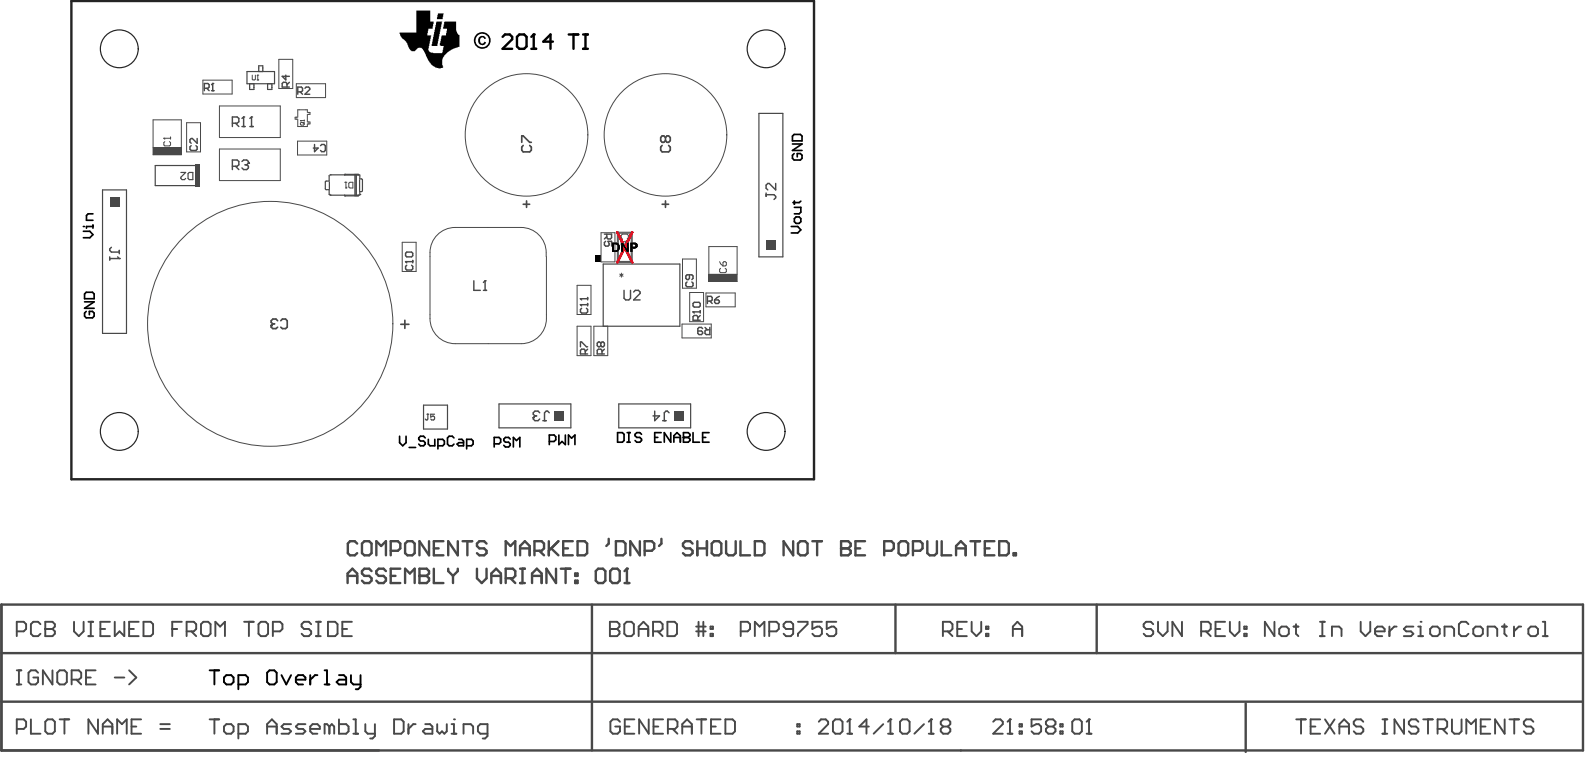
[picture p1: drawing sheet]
<svg xmlns="http://www.w3.org/2000/svg" width="280mm" height="134mm" viewBox="0 0 280 134" stroke-linecap="round" stroke-linejoin="round" font-family="sans-serif">
<path d="M12.6 .2h131v84.3h-131z" fill="none" stroke="#242424" stroke-width=".42"/>
<g fill="none" stroke="#242424" stroke-width=".21">
<circle cx="21" cy="8.6" r="3.3"/>
<circle cx="135.1" cy="8.6" r="3.3"/>
<circle cx="21" cy="76.1" r="3.3"/>
<circle cx="135.1" cy="76.1" r="3.3"/>
</g>
<path d="M108.9 41l2.6 5.3M111.5 41l-2.6 5.3" fill="none" stroke="#ee0e22" stroke-width=".42"/>
<g fill="#000">
<path d="M73.4 1.9h2.5v1.9h.7l-.3 1.3h-.7l-.2 .7v.4h.7l-.5 2.3v.4l.2 .3 .6 .2h1.6l.1-.2 .2-1.1-.7-.1v-.4l.3-1.4h.8l.1-1.1h-.6l.2-1.3h2.1v1.6l.2 .6 .3 .2v2.1l-1.5 .5-1.2 1-.3 .7v1l.2 .4-.5 .2-1-.2-.7-.6v-.2l-.4-.4-.8-1.8-.4-.5h-.7l-.5 .6-.7-.1a1.09 1.09 0 0 1-.5-.9l-.3-.7-1-.9-.2-.7h2.9zM77 3.8l1 .1-.8 4.2h-1.1zM77.2 2.4h1.1l-.2 1h-1zM105 45.1h1.1v1.1h-1.1zM109.6 42.8h.3l.7 1.1v-1.1h.3v1.6h-.4l-.6-1v1h-.3z"/>
<path d="M83.6 7.1a1.5 1.5 0 0 1 3 0 1.5 1.5 0 0 1-3 0zM83.9 7.1a1.2 1.2 0 0 0 2.4 0 1.2 1.2 0 0 0-2.4 0zM84.4 6.7a.74 .74 0 0 1 1.3 .1l-.3 .1a.44 .44 0 0 0-.6-.2 .44 .44 0 0 0-.1 .6 .38 .38 0 0 0 .3 .4 .38 .38 0 0 0 .4-.4l.3 .2a.73 .73 0 0 1-.9 .4 .73 .73 0 0 1-.5-.8z"/>
<path d="M108 42.8h.6a.81 .81 0 0 1 .7 .9 .81 .81 0 0 1-.7 .7h-.6zM108.3 43.1v1.1h.2a.6 .6 0 0 0 .3-1z"/>
<path d="M108 42.8h.6a.81 .81 0 0 1 .7 .9 .81 .81 0 0 1-.7 .7h-.6zM108.3 43.1v1.1h.2a.6 .6 0 0 0 .3-1z"/>
<path d="M108 42.8h.6a.81 .81 0 0 1 .7 .9 .81 .81 0 0 1-.7 .7h-.6zM108.3 43.1v1.1h.2a.6 .6 0 0 0 .3-1z"/>
<path d="M111.2 42.8h.7a.52 .52 0 0 1 .5 .6 .52 .52 0 0 1-.6 .4h-.2v.6h-.4zM111.6 43.1v.4h.1a.26 .26 0 0 0 .4-.2 .26 .26 0 0 0-.4-.2z"/>
<path d="M111.2 42.8h.7a.52 .52 0 0 1 .5 .6 .52 .52 0 0 1-.6 .4h-.2v.6h-.4zM111.6 43.1v.4h.1a.26 .26 0 0 0 .4-.2 .26 .26 0 0 0-.4-.2z"/>
<path d="M111.2 42.8h.7a.52 .52 0 0 1 .5 .6 .52 .52 0 0 1-.6 .4h-.2v.6h-.4zM111.6 43.1v.4h.1a.26 .26 0 0 0 .4-.2 .26 .26 0 0 0-.4-.2z"/>
<circle cx="94.1" cy="6.1" r=".21"/>
</g>
<g fill="none" stroke="#000" stroke-width=".3">
<path d="M14.7 40h.1M16.4 39.7v.5M16.4 40h-1.1v.2M16.4 37.7h-.9l-.2 .3v.9h1.1M139.6 40h1.1l.6 .5-.6 .6h-1.1M139.8 24l.3-.3h1.1l.3 .3v.9h-1.7zM139.8 25.4h1.7l-1.7 1.1h1.7M140.1 27.1l-.3 .3v.5l.3 .3h1.1l.3-.3v-.5l-.3-.3h-.6v.6M140.1 36.6h1.2v.8l-.3 .3h-.9M140.1 38.6l.3-.3h.6l.3 .3v.5l-.3 .3h-.6l-.3-.3zM140.1 35.5v.5M141.3 35.5l-.3 .2h-1.1"/>
<path d="M14.7 40.8h1.1l.6 .6-.6 .5h-1.1M14.9 51.8l.3-.2h1.1l.3 .2v.9h-1.7zM14.9 53.2h1.7l-1.7 1.2h1.7M15.2 54.9l-.3 .3v.6l.3 .3h1.1l.3-.3v-.6l-.3-.3h-.5v.6M70.5 76.9v1.2l.5 .5 .6-.5v-1.2M72.2 78.9h1.1M75 77.2l-.3-.3h-.5l-.3 .3v.3l.3 .3h.5l.3 .3v.2l-.3 .3h-.5l-.3-.3M75.6 77.5v.8l.2 .3h.9v-1.1M77.2 78.6h.9l.3-.3v-.5l-.3-.3h-.9v1.7M80.1 77.2l-.3-.3h-.6l-.3 .3v1.1l.3 .3h.6l.3-.3M80.9 77.5h.6l.3 .3v.8h-.9l-.3-.3 .3-.2h.9M82.3 78.6h.9l.3-.3v-.5l-.3-.3h-.9v1.7"/>
<path d="M87.2 78.3h.8l.3-.3v-.5l-.3-.3h-.8v1.6M90 77.5l-.3-.3h-.5l-.3 .3v.2l.3 .3h.5l.3 .3v.2l-.3 .3h-.5l-.3-.3M90.6 78.8v-1.6l.5 .5 .6-.5v1.6M96.9 77.9h.8l.3-.3v-.6l-.3-.3h-.8v1.7M98.6 76.7v1.7l.5-.5 .6 .5v-1.7M100.3 78.4v-1.7l.5 .6 .6-.6v1.7M108.9 76.3h.9l.3 .3v1.1l-.3 .3h-.9zM110.6 78h.6M110.6 76.3h.6M110.9 76.3v1.7M113.2 76.6l-.3-.3h-.6l-.3 .3v.3l.3 .3h.6l.3 .3v.2l-.3 .3h-.6l-.3-.3M115.5 77.2h.5"/>
<path d="M116.6 76.3h-1.1v1.7h1.1M118.3 76.3v1.7l-1.1-1.7v1.7M118.9 77.2h1.1M118.9 78v-1.1l.5-.6 .6 .6v1.1M120.6 77.2h.1M120.6 76.3h.8l.3 .3v.3l-.3 .3 .3 .3v.2l-.3 .3h-.8zM120.6 77.2h.8M122.2 76.3v1.7h1.2M123.9 77.2h.6M125.1 76.3h-1.2v1.7h1.2"/>
</g>
<path d="M88.7 6.5l.4-.4h.8l.4 .4v.4l-1.6 1.7h1.6M91.2 6.5l.4-.4h.9l.4 .4v1.7l-.4 .4h-.9l-.4-.4zM93.7 8.6h.9M93.7 6.5l.4-.4v2.5M97.5 7.3h-1.7l1.3-1.2v2.5M100.3 6.1h1.7M101.2 6.1v2.5M102.8 6.1h.9M102.8 8.6h.9M103.3 6.1v2.5" fill="none" stroke="#000" stroke-width=".42"/>
<g fill="none" stroke="#000" stroke-width=".34">
<path d="M37 118.2h1.7M37.8 118.2v2.5M39.5 119.5l.4-.4h.9l.4 .4v.8l-.4 .4h-.9l-.4-.4zM47.1 118.7l.4-.5h.9l.4 .5v1.6l-.4 .4h-.9l-.4-.4zM49.6 119.1l.9 1.6 .8-1.6M52.2 119.9h1.7v-.4l-.4-.4h-.9l-.4 .4v.8l.4 .4h.9M54.7 119.1v1.6M56 119.1h-.4l-.9 .8M57.3 118.2h.4v2.5M59.8 119.1h.8l.5 .4v1.2h-1.3l-.4-.4 .4-.4h1.3M61.9 119.1v1.2l.4 .4h1.3M63.6 119.1v2.1l-.4 .4h-.5"/>
<path d="M42 120.7h1.3l.4-.4v-.8l-.4-.4h-1.3v2.5M57.3 120.7h.8"/>
</g>
<g fill="none" stroke="#484848" stroke-width=".21">
<path d="M43.6 12.6h4.8v2.2h-4.8zM44 14.8v1h.8v-1M45.6 12.6v-1h.8v1M47.2 14.8v1h.8v-1M18.1 33.5h4.2v25.3h-4.2zM34.8 29.2h-7.4v3.5h7.4M57.4 32.1v1.2M57.6 33.5h.5M58.1 34.3h.1M58.1 31v.9h-.5M58.1 33.5v.8M58.1 32.1v1.2"/>
<path d="M58.2 30.8h.1M58.2 34.4h.1M58.2 30.8h2.6M58.2 34.4h5.1M60.8 30.8h2.4M60.8 34.4v.1M60.9 30.8h2.2M60.9 34.6h2.2M63.2 30.8h.1M63.2 34.4v.1M63.3 30.8h.1M63.3 34.4h.1"/>
<path d="M63.4 33.8h.4M63.4 31.6h.4M63.4 31.7v1.9M63.5 34.3h.1M63.5 31v.6M63.5 33.8v.5M63.9 31.7v1.9M133.9 20h4.2v25.3h-4.2zM106.4 46.6h13.5v10.9h-13.5zM74.7 71.5h4.2v4.2h-4.2zM88 71.3h12.7v4.2h-12.7zM109.1 71.3h12.7v4.2h-12.7z"/>
</g>
<g fill="none" stroke="#484848" stroke-width=".18">
<path d="M35.8 14.1h5.1v2.5h-5.1zM38.7 18.7h10.7v5.6h-10.7zM49.2 10.5h2.4v5.1h-2.4zM52.3 14.8h5.1v2.4h-5.1zM54.2 19.8v-.4h-1.7v1.3M54.3 19.8h.4v.4h-.4M27 21.1h5v6.2h-5zM27 26h5M32.9 21.6h2.5v5.2h-2.5zM38.7 26.3h10.7v5.6h-10.7zM52.4 20.7h-.3v.3h.3M52.5 24.9h5.1v2.4h-5.1z"/>
<path d="M52.5 21v1.3h1.7v-.4M54.2 20.2v1.3M54.3 21.5h.4v.4h-.4M70.9 42.7h2.5v5.2h-2.5zM75.8 44.6v11.6M80.3 40.1h11.6M96.3 44.6v.7M96.4 45.3v10.9M101.8 57.5h2.4v5.2h-2.4zM101.8 50.3h2.4v5.2h-2.4zM104.8 57.5h2.4v5.2h-2.4zM106 41h2.5v5.2h-2.5z"/>
<path d="M108.9 46.1l2.6 .1-2.5 .1zM108.9 41h2.6l-2.5 .1zM108.9 41h.2l-.1 5.3zM111.4 41h.1l-.1 5.3zM120.3 57.2h5.2v2.4h-5.2zM120.4 45.7h2.4v5.1h-2.4zM121.7 51.6h2.4v5.1h-2.4zM124.5 51.7h5.2v2.4h-5.2zM125 43.5h5v6.2h-5zM125 48.4h5M80.3 60.6h11.6"/>
</g>
<path d="M62.6 30.8v3.8M62.8 30.8v3.8" fill="none" stroke="#484848" stroke-width=".25"/>
<path d="M.3 106.6h278.9v25.8h-278.9zM.3 115.2h278.9M104.4 106.6v25.8M157.9 106.6v8.6M193.4 106.6v8.6M.3 123.8h278.8M219.7 124.1v8.5" fill="none" stroke="#484848" stroke-width=".42"/>
<g fill="#484848">
<path d="M118.9 72.5h1.7v1.7h-1.7z" fill-rule="evenodd"/>
<path d="M34.5 29h.8v3.9h-.8z" fill-rule="evenodd"/>
<path d="M19.4 34.8h1.6v1.7h-1.6z" fill-rule="evenodd"/>
<path d="M27 26h5v1.3h-5z" fill-rule="evenodd"/>
<path d="M97.7 72.5h1.7v1.7h-1.7z" fill-rule="evenodd"/>
<path d="M125 48.4h5v1.3h-5z" fill-rule="evenodd"/>
<path d="M135.1 42.4h1.7v1.6h-1.7z" fill-rule="evenodd"/>
</g>
<path d="M92.3 36h1.1M92.9 35.4v1.2M116.8 36h1.1M117.4 35.4v1.2" fill="none" stroke="#484848" stroke-width=".3"/>
<path d="M109.3 48.3l.6 .4M109.6 48.2v.7M109.9 48.3l-.6 .4" fill="none" stroke="#484848" stroke-width=".18"/>
<g fill="none" stroke="#484848" stroke-width=".34">
<path d="M224.8 109.7v2.5l-1.7-2.5v2.5M225.6 110.9l.5-.4h.8l.4 .4v.9l-.4 .4h-.8l-.5-.4zM228.2 110.5h.8M228.6 110.1v1.7l.4 .4M232.8 112.2h.9M232.8 109.7h.9M233.2 109.7v2.5M234.9 112.2v-1.7h1.3l.4 .4v1.3M240 109.7v1.7l.9 .8 .8-.8v-1.7M242.5 111.4h1.7v-.5l-.4-.4h-.8l-.5 .4v.9l.5 .4h.8M245.1 110.5v1.7M246.3 110.5h-.4l-.8 .9"/>
<path d="M249.3 110.5h-1.3l-.4 .4 .4 .5h.9l.4 .4-.4 .4h-1.3M250.2 112.2h.8M250.2 110.5h.4v1.7"/>
</g>
<circle cx="250.6" cy="109.7" r=".17" fill="#484848"/>
<g fill="none" stroke="#484848" stroke-width=".34">
<path d="M107.6 109.7v2.5h1.2l.5-.4v-.4l-.5-.5h-1.2M178.7 112.2v-1.7l.8-.8 .8 .8v1.7M178.7 110.9h1.6M252.3 110.9l.4-.4h.8l.5 .4v.9l-.5 .4h-.8l-.4-.4zM254.8 112.2v-1.7h1.3l.4 .4v1.3M259 110.1l-.4-.4h-.8l-.5 .4v1.7l.5 .4h.8l.4-.4M259.9 110.9l.4-.4h.8l.5 .4v.9l-.5 .4h-.8l-.4-.4zM262.4 112.2v-1.7h1.3l.4 .4v1.3M264.9 110.5h.9M265.4 110.1v1.7l.4 .4M267.1 110.5v1.7M268.3 110.5h-.4l-.8 .9"/>
<path d="M269.6 110.9l.4-.4h.9l.4 .4v.9l-.4 .4h-.9l-.4-.4zM272.1 112.2h.9M272.1 109.7h.4v2.5M3 128.6h1.2l.4-.4v-.9l-.4-.4h-1.2v2.5M5.5 126.9v2.5h1.6M8 127.3l.4-.4h.9l.4 .4v1.7l-.4 .4h-.9l-.4-.4zM10.5 126.9h1.7M11.4 126.9v2.5M17.3 126.9v2.5l-1.7-2.5v2.5M18.1 129.4v-1.7l.9-.8 .8 .8v1.7M18.1 128.2h1.7M20.7 129.4v-2.5l.8 .8 .9-.8v2.5"/>
<path d="M23.2 128.2h.8M24.9 126.9h-1.7v2.5h1.7M28.3 128.6h1.7M28.3 127.7h1.7M109.4 127.3l-.5-.4h-.8l-.4 .4v1.7l.4 .4h.8l.5-.4v-.8h-.9M110.2 128.2h.8M111.9 126.9h-1.7v2.5h1.7M114.4 126.9v2.5l-1.7-2.5v2.5M115.3 128.2h.8M117 126.9h-1.7v2.5h1.7M117.8 128.6h1.3l.4-.4v-.9l-.4-.4h-1.3v2.5M118.7 128.6l.8 .8"/>
<path d="M120.3 128.2h1.7M120.3 129.4v-1.7l.9-.8 .8 .8v1.7M122.9 126.9h1.7M123.7 126.9v2.5M125.4 128.2h.9M127.1 126.9h-1.7v2.5h1.7M127.9 126.9h1.3l.4 .4v1.7l-.4 .4h-1.3zM140.6 129h.4v.4h-.4zM140.6 127.7h.4v.5h-.4z"/>
</g>
<g fill="none" stroke="#484848" stroke-width=".18">
<path d="M28.9 24.4h.1M28.9 24.4h1.2M28.9 24.4l.2 .2M29.1 25l-.2 .1v.5l.2 .1h.8l.2-.1v-.5l-.2-.1M30.1 24.2v.4M53 21.3h.1M53 21.7l.1-.1h.4l.2 .3-.2 .2h-.4zM53 21.3h.7M53 21.3l.1 .1M53.7 21.2v.2M53.7 21.6l-.2 .2M60.8 32.1h.4"/>
<path d="M61 33.2h.1M61 32.1v1.1M61.2 33l-.2 .2M61.5 32.3l.2-.2h.5v1.1h-.5l-.2-.2zM109.8 42.1l-.2-.2v-.4l.2-.2h.8l.2 .2v.4l-.2 .2M109.8 42.6l-.2 .2v.4l.2 .2h.4l.2-.2-.2-.6h.6v.8M126.9 46.2l.2 .3 .4 .4M127.1 47.3l-.2 .2v.4l.2 .2h.8l.2-.2v-.4l-.2-.2M127.5 46.3l.4-.1 .2 .1v.4l-.2 .2h-.4z"/>
</g>
<g fill="none" stroke="#484848" stroke-width=".25">
<path d="M50.4 13.3v.8l-.6-.6h1.2M50.6 15.4v-.7l-.2-.2h-.4l-.2 .2v.7h1.2M51 14.5l-.4 .4M52.5 16.2h.7l.2-.2v-.4l-.2-.2h-.7v1.2M52.9 16.2l.5 .4M53.8 15.6l.2-.2h.4l.2 .2v.2l-.8 .8h.8M33.7 25.7l-.2 .2v.4l.2 .2h.9l.2-.2v-.4l-.2-.2M34.8 24.4v.9l-.9-.9h-.2l-.2 .2v.5l.2 .2M135.1 34v.6M135.1 34.3h1.4l.3 .3v.3l-.3 .3M136.8 32.4v1.1l-1.1-1.1h-.3l-.3 .3v.5l.3 .3M19.4 45.3v.6"/>
<path d="M19.4 45.6h1.6M19.6 43.6l-.2 .3v.3l.2 .3h1.4M20.7 45.3l.3 .3M21 45.6h.1M21 44.2v.6M71.5 46.2h.1M71.5 44.7l.2-.2h.9l.2 .2v.4l-.2 .2h-.9l-.2-.2zM71.5 46.2h1.3M71.5 46.2l.2 .2M71.7 46.8l-.2 .2v.4l.2 .2h.9l.2-.2v-.4l-.2-.2M72.8 45.9v.5M102.4 53.7h.1"/>
<path d="M102.4 52.7h.1M102.4 53.7h1.3M102.4 53.7l.2 .3M102.4 52.7h1.3M102.4 52.7l.2 .2M102.6 54.4l-.2 .2v.4l.2 .2h.8l.3-.2v-.4l-.3-.2M103.7 52.5v.4M103.7 53.5v.5M106.6 41.3h1.3v.6l-.2 .2h-.5l-.2-.2v-.6M106.8 42.6l-.2 .2v.4l.2 .2h.4l.3-.2-.3-.6h.7v.8M107 41.7l-.4 .4M121.2 49.7l-.2 .2v.5l.2 .2h.8l.2-.2v-.5l-.2-.2"/>
<path d="M121.6 48.5v.6l-.2 .2h-.2l-.2-.2v-.4l.2-.2h.8l.2 .2v.4l-.2 .2M122.2 55h.1M122.2 53.5l.3-.2h.8l.2 .2v.5l-.2 .2h-.8l-.3-.2zM122.2 55l.3 .2M122.2 55h1.3M123.1 56.5v-.6l-.2-.3h-.4l-.3 .3v.6h1.3M123.5 55.6l-.4 .5M123.5 54.8v.4M124.8 53.1h.6l.2-.2v-.4l-.2-.2h-.6v1.2M125.2 53.1l.4 .4M126 52.9h.7l.2 .2v.2l-.2 .2h-.4l-.3-.2zM126.9 52.3l-.9 .6"/>
<path d="M94.1 73.7h.1M94.1 73.7v.2l.3 .3h.5l.3-.3M94.4 73.4l-.3 .3M94.4 73.4h.3M95.2 72.8l-.3-.3h-.5l-.3 .3v.3l.3 .3M95.8 74.2h.5M96.9 72.8l-.3-.3h-.3l-.3 .3v1.4M102.4 61.2v-.9h.2l.8 .9h.3M103.2 62.4v-.6l-.2-.2h-.4l-.2 .2v.6h1.3M103.7 61.6l-.5 .4M106 60.5l-.2-.2h-.2l-.3 .2v.5l.3 .2h.2l.2-.2M106 60.5l.2-.2h.2l.2 .2v.5l-.2 .2h-.2l-.2-.2"/>
<path d="M106 60.5v.5M106.2 62.4v-.6l-.2-.2h-.4l-.3 .2v.6h1.3M106.6 61.6l-.4 .4M115.5 72.5v1.7l.8-.8h-1.1M116.9 74.2h.6M118 72.8l-.3-.3h-.2l-.3 .3v1.4"/>
</g>
<path d="M92 25.1v-1.1h.3l1.1 1.1h.3M92.3 25.7l-.3 .2v.6l.3 .3h1.1l.3-.3v-.6l-.3-.2M116.8 25.7l-.3 .2v.6l.3 .3h1.1l.3-.3v-.6l-.3-.2M117.4 24.3l-.3-.3h-.3l-.3 .3v.5l.3 .3h.3l.3-.3M117.4 24.3l.2-.3h.3l.3 .3v.5l-.3 .3h-.3l-.2-.3M117.4 24.3v.5M70.7 57.2h1.4M71.4 56.5v1.4" fill="none" stroke="#484848" stroke-width=".3"/>
<path d="M31.9 30.4h.8l-.8 .9v.2l.2 .2h.4l.2-.2M33.2 30.6l.2-.2h.6v1.3h-.6l-.2-.2zM75.3 73.1h.3M75.5 73.1v.8l-.2 .2-.3-.2M76.7 73.1h-.7v.5l.5-.2 .2 .2v.3l-.2 .2h-.4l-.1-.2" fill="none" stroke="#484848" stroke-width=".21"/>
<circle cx="107.6" cy="110.9" r=".17" fill="#484848"/>
<g fill="none" stroke="#484848" stroke-width=".34">
<path d="M107.6 109.7h1.2l.5 .4v.4l-.5 .4h-1.2M110.1 110.1l.4-.4h.9l.4 .4v1.7l-.4 .4h-.9l-.4-.4zM112.7 110.9h1.6M112.7 112.2v-1.7l.8-.8 .8 .8v1.7M115.2 111.4h1.3l.4-.5v-.8l-.4-.4h-1.3v2.5M116 111.4l.9 .8M117.7 109.7h1.3l.4 .4v1.7l-.4 .4h-1.3zM122.8 111.4h1.7M122.8 110.5h1.7M123.2 109.7v2.5M124.1 109.7v2.5M125.3 110.5h.5v.4h-.5z"/>
<path d="M125.3 111.8h.5v.4h-.5zM130.7 111.4h1.2l.4-.5v-.8l-.4-.4h-1.2v2.5M133.1 112.2v-2.5l.9 .8 .8-.8v2.5M135.7 111.4h1.2l.5-.5v-.8l-.5-.4h-1.2v2.5M139.9 110.9h-1.3l-.4-.4v-.4l.4-.4h.9l.4 .4v1.7l-.4 .4h-.9l-.4-.4M140.8 109.7h1.6v.4l-1.6 1.7v.4M145 109.7h-1.7v1.2l.8-.4h.5l.4 .4v.9l-.4 .4h-.9l-.4-.4M147.5 109.7h-1.7v1.2l.9-.4h.4l.4 .4v.9l-.4 .4h-.9l-.4-.4"/>
</g>
<path d="M105.1 100.7l.4-.4h.9l.4 .4v1.7l-.4 .4h-.9l-.4-.4zM107.6 100.7l.4-.4h.9l.4 .4v1.7l-.4 .4h-.9l-.4-.4zM110.2 102.8h.8M110.6 100.3v2.5" fill="none" stroke="#484848" stroke-width=".42"/>
<circle cx="110.6" cy="100.3" r=".21" fill="#484848"/>
<path d="M110.6 100.3l-.4 .4" fill="none" stroke="#484848" stroke-width=".42"/>
<path d="M123.9 58l-.2-.2h-.4l-.2 .2v.8l.2 .2h.4l.2-.2v-.2l-.2-.2h-.6M124.4 57.8l.4 .4M125.2 57.8v1.2h-.6l-.2-.2v-.4l.2-.2h.6" fill="none" stroke="#484848" stroke-width=".25"/>
<path d="M175.2 127.3l.4-.4h.9l.4 .4v.4l-1.7 1.7h1.7M177.7 129.4h.9M178.1 126.9v2.5" fill="none" stroke="#484848" stroke-width=".34"/>
<circle cx="178.1" cy="126.9" r=".17" fill="#484848"/>
<path d="M178.1 126.9l-.4 .4M179.8 127.7h.5v.5h-.5zM179.8 129h.5v.4h-.5zM183.6 126.9h-1.6v1.3l.8-.5h.4l.4 .5v.8l-.4 .4h-.8l-.4-.4M184.9 128.2h.9M184.9 128.2l-.4 .4v.4l.4 .4h.9l.4-.4v-.4l-.4-.4M184.9 128.2l-.4-.5v-.4l.4-.4h.9l.4 .4v.4l-.4 .5M187 127.7h.4v.5h-.4zM187 129h.4v.4h-.4zM189.1 127.3l.5-.4h.8l.4 .4v1.7l-.4 .4h-.8l-.5-.4zM191.7 129.4h.8M192.1 126.9v2.5" fill="none" stroke="#484848" stroke-width=".34"/>
<circle cx="192.1" cy="126.9" r=".17" fill="#484848"/>
<g fill="none" stroke="#484848" stroke-width=".34">
<path d="M3 118.2h.8M3.3 118.2v2.5M6.7 118.7l-.4-.5h-.8l-.5 .5v1.6l.5 .4h.8l.4-.4v-.8h-.8M9.3 118.2v2.5l-1.7-2.5v2.5M10.1 118.7l.4-.5h.9l.4 .5v1.6l-.4 .4h-.9l-.4-.4zM12.6 119.9h1.3l.4-.4v-.8l-.4-.5h-1.3v2.5M13.5 119.9l.8 .8M15.2 119.5h.8M16.9 118.2h-1.7v2.5h1.7M20.2 119.5h1.7M22.8 118.2l1.2 1.3-1.2 1.2M166.3 111.4h1.3l.4-.5v-.8l-.4-.4h-1.3v2.5"/>
<path d="M167.2 111.4l.8 .8M168.9 110.9h.8M170.5 109.7h-1.6v2.5h1.6M171.4 109.7v1.7l.8 .8 .9-.8v-1.7M173.9 111.8h.4v.4h-.4zM173.9 110.5h.4v.4h-.4zM3 120.7h.8M144.4 127.3l.4-.4h.9l.4 .4v.4l-1.7 1.7h1.7M146.9 127.3l.4-.4h.9l.4 .4v1.7l-.4 .4h-.9l-.4-.4zM149.5 129.4h.8M149.9 126.9v2.5M192.1 126.9l-.4 .4"/>
</g>
<g fill="none" stroke="#484848" stroke-width=".25">
<path d="M36 15.6h.7l.2-.2v-.5l-.2-.2h-.7v1.3M36.5 15.6l.4 .4M37.3 16h.4M37.5 14.7h.1M37.5 14.7l-.2 .2M37.5 14.7v1.3M41 29.3h.8l.3-.2v-.6l-.3-.3h-.8v1.7M41.5 29.3l.6 .6M42.7 28.5l.3-.3h.5l.3 .3v.3M43.2 29.1h.3M43.5 29.1l.3 .2v.3l-.3 .3h-.5l-.3-.3M43.8 28.8h.1"/>
<path d="M43.8 28.8l-.3 .3M55.5 25.5v1.2l.6-.6h-.8M56.5 25.7l.2-.2h.5l.2 .2v.8l-.2 .2h-.5l-.2-.2M110.1 51.2v1.4l.3 .3h.5l.3-.3v-1.4M111.8 51.5l.3-.3h.5l.3 .3v.3l-1.1 1.1h1.1"/>
</g>
<circle cx="149.9" cy="126.9" r=".17" fill="#484848"/>
<path d="M149.9 126.9l-.4 .4M153.3 128.2h-1.7l1.2-1.3v2.5M155.8 127.7l-1.7 1.7M156.6 129.4h.9M157.1 126.9v2.5" fill="none" stroke="#484848" stroke-width=".34"/>
<circle cx="157.1" cy="126.9" r=".17" fill="#484848"/>
<path d="M157.1 126.9l-.5 .4M158.8 127.3l.4-.4h.8l.4 .4v1.7l-.4 .4h-.8l-.4-.4zM163 127.7l-1.7 1.7M163.8 129.4h.9M164.2 126.9v2.5" fill="none" stroke="#484848" stroke-width=".34"/>
<circle cx="164.2" cy="126.9" r=".17" fill="#484848"/>
<g fill="none" stroke="#484848" stroke-width=".34">
<path d="M37 126.9h1.7M37.8 126.9v2.5M39.5 128.2l.4-.5h.9l.4 .5v.8l-.4 .4h-.9l-.4-.4zM42 129.4h1.3l.4-.4v-.8l-.4-.5h-1.3v2.6M47.1 128.2h1.7M47.1 129.4v-1.7l.9-.8 .8 .8v1.7M51.3 127.7h-1.2l-.5 .5 .5 .4h.8l.4 .4-.4 .4h-1.3M53.9 127.7h-1.3l-.4 .5 .4 .4h.9l.4 .4-.4 .4h-1.3M54.7 128.6h1.7v-.4l-.4-.5h-.9l-.4 .5v.8l.4 .4h.9M58.1 128.2l-.4-.5h-.4v1.7M58.1 128.2v1.2M58.1 128.2l.4-.5 .4 .5v1.2"/>
<path d="M59.8 126.9v2.5h1.3l.4-.4v-.8l-.4-.5h-1.3M62.3 126.9h.4v2.5M62.3 129.4h.9M64.4 127.7v1.3l.5 .4h1.2M66.1 127.7v2.1l-.4 .5h-.4M69.5 126.9h1.3l.4 .4v1.7l-.4 .4h-1.3zM72 127.7v1.7M73.3 127.7h-.4l-.9 .9M75 127.7h.8l.5 .5v1.2h-1.3l-.4-.4 .4-.4h1.3M77.1 127.7v1.3l.4 .4 .5-.4 .4 .4 .4-.4v-1.3M79.7 129.4h.8M79.7 127.7h.4v1.7"/>
<path d="M164.2 126.9l-.4 .4M166.4 128.2l-.5-.5v-.4l.5-.4h.8l.4 .4v.4l-.4 .5M166.4 128.2l-.5 .4v.4l.5 .4h.8l.4-.4v-.4l-.4-.4M166.4 128.2h.8"/>
</g>
<circle cx="80.1" cy="126.9" r=".17" fill="#484848"/>
<path d="M203.4 110.1l-.4-.4h-.9l-.4 .4v.4l.4 .4h.9l.4 .5v.4l-.4 .4h-.9l-.4-.4M204.3 109.7v1.7l.8 .8 .9-.8v-1.7M208.5 109.7v2.5l-1.7-2.5v2.5M211.9 111.4h1.2l.5-.5v-.8l-.5-.4h-1.2v2.5M212.7 111.4l.9 .8M214.4 110.9h.8M216.1 109.7h-1.7v2.5h1.7M216.9 109.7v1.7l.9 .8 .8-.8v-1.7M219.5 110.5h.4v.4h-.4zM219.5 111.8h.4v.4h-.4zM81.8 129.4v-1.7h1.2l.5 .5v1.2M86 129.4h-1.3l-.4-.4v-.8l.4-.5h1.3v2.1l-.4 .5h-.5" fill="none" stroke="#484848" stroke-width=".34"/>
<path d="M61.3 102.8v-1.6l.9-.9 .8 .9v1.6M61.3 101.6h1.7M65.5 100.7l-.4-.4h-.8l-.5 .4v.5l.5 .4h.8l.4 .4v.4l-.4 .4h-.8l-.5-.4M68.1 100.7l-.4-.4h-.9l-.4 .4v.5l.4 .4h.9l.4 .4v.4l-.4 .4h-.9l-.4-.4M68.9 101.6h.9M70.6 100.3h-1.7v2.5h1.7M71.5 102.8v-2.5l.8 .9 .8-.9v2.5M74 100.3v2.5h1.3l.4-.4v-.4l-.4-.4h-1.3" fill="none" stroke="#484848" stroke-width=".42"/>
<circle cx="74" cy="101.6" r=".21" fill="#484848"/>
<g fill="none" stroke="#484848" stroke-width=".42">
<path d="M63 95.9l-.4-.4h-.9l-.3 .4v1.7l.3 .4h.9l.4-.4M63.8 95.9l.5-.4h.8l.4 .4v1.7l-.4 .4h-.8l-.5-.4zM66.4 98v-2.5l.8 .8 .9-.8v2.5M68.9 97.2h1.3l.4-.5v-.8l-.4-.4h-1.3v2.5M71.5 95.9l.4-.4h.8l.4 .4v1.7l-.4 .4h-.8l-.4-.4zM75.7 95.5v2.5l-1.7-2.5v2.5M76.5 96.7h.9M78.2 95.5h-1.7v2.5h1.7M80.7 95.5v2.5l-1.6-2.5v2.5M81.6 95.5h1.7M82.4 95.5v2.5M85.8 95.9l-.4-.4h-.8l-.5 .4v.4l.5 .4h.8l.4 .5v.4l-.4 .4h-.8l-.5-.4"/>
<path d="M89.2 98v-2.5l.8 .8 .9-.8v2.5M91.7 96.7h1.7M91.7 98v-1.7l.9-.8 .8 .8v1.7M94.3 97.2h1.2l.5-.5v-.8l-.5-.4h-1.2v2.5M95.1 97.2l.9 .8M96.8 95.5v2.5M97.2 96.7l1.3 1.3M98.5 95.5l-1.7 1.7M99.3 96.7h.9M101 95.5h-1.7v2.5h1.7M101.9 95.5h1.2l.5 .4v1.7l-.5 .4h-1.2zM107.4 95v.9l-.5 .4"/>
<path d="M108.6 95.5h1.3l.4 .4v1.7l-.4 .4h-1.3zM112.9 95.5v2.5l-1.7-2.5v2.5M113.7 97.2h1.3l.4-.5v-.8l-.4-.4h-1.3v2.5M116.7 95v.9l-.5 .4M122.2 95.9l-.5-.4h-.8l-.4 .4v.4l.4 .4h.8l.5 .5v.4l-.5 .4h-.8l-.4-.4M123 96.7h1.7M123 95.5v2.5M124.7 95.5v2.5M125.5 95.9l.5-.4h.8l.4 .4v1.7l-.4 .4h-.8l-.5-.4zM128.1 95.5v2.1l.4 .4h.8l.5-.4v-2.1M130.6 95.5v2.5h1.7M133.1 95.5h1.3l.4 .4v1.7l-.4 .4h-1.3z"/>
<path d="M139.9 95.5v2.5l-1.7-2.5v2.5M140.8 95.9l.4-.4h.8l.4 .4v1.7l-.4 .4h-.8l-.4-.4zM143.3 95.5h1.7M144.1 95.5v2.5M148.4 95.5v2.5h1.2l.4-.4v-.4l-.4-.5h-1.2M74 100.3h1.3l.4 .4v.5l-.4 .4h-1.3M76.5 100.3v2.5h1.7M79.1 100.3v.4l.8 .9M79.9 101.6v1.2M80.7 100.3v.4l-.8 .9M84.1 100.3v1.7l.9 .8 .8-.8v-1.7M86.7 101.6h1.7"/>
<path d="M86.7 102.8v-1.6l.8-.9 .9 .9v1.6M89.2 102h1.3l.4-.4v-.9l-.4-.4h-1.3v2.5M90 102l.9 .8M91.7 100.3h.9M91.7 102.8h.9M92.2 100.3v2.5M93.8 101.6h1.7M93.8 102.8v-1.6l.9-.9 .8 .9v1.6M98.1 100.3v2.5l-1.7-2.5v2.5M98.9 100.3h1.7M99.8 100.3v2.5M101.5 101.2h.4v.4h-.4z"/>
<path d="M101.5 102.4h.4v.4h-.4z"/>
</g>
<circle cx="148.4" cy="96.7" r=".21" fill="#484848"/>
<g fill="none" stroke="#484848" stroke-width=".42">
<path d="M148.4 95.5h1.2l.4 .4v.4l-.4 .4h-1.2M150.9 96.7h.8M152.6 95.5h-1.7v2.5h1.7M156 97.2h1.2l.5-.5v-.8l-.5-.4h-1.2v2.5M158.5 95.9l.4-.4h.9l.4 .4v1.7l-.4 .4h-.9l-.4-.4zM161 97.2h1.3l.4-.5v-.8l-.4-.4h-1.3v2.5M163.6 95.5v2.1l.4 .4h.8l.5-.4v-2.1M166.1 95.5v2.5h1.7M168.6 96.7h1.7M168.6 98v-1.7l.9-.8 .8 .8v1.7M171.2 95.5h1.7M172 95.5v2.5"/>
<path d="M173.7 96.7h.9M175.4 95.5h-1.7v2.5h1.7M176.2 95.5h1.3l.4 .4v1.7l-.4 .4h-1.3zM178.8 97.6h.4v.4h-.4z"/>
</g>
<path d="M47.8 57.4h.1M47.8 57.4v.3l.3 .3h.6l.3-.3M48.1 57.1l-.3 .3M48.1 57.1h.3M49 56.6l-.3-.3h-.6l-.3 .3v.3l.3 .2M49.5 56.6l.3-.3h.6l.3 .3v1.1l-.3 .3h-.6l-.3-.3" fill="none" stroke="#484848" stroke-width=".3"/>
<g fill="none" stroke="#484848" stroke-width=".25">
<path d="M41 21.7h.8l.3-.2v-.6l-.3-.3h-.8v1.7M41.5 21.7l.6 .6M42.7 22.3h.5M43 20.6h.1M43 20.6v1.7M43 20.6l-.3 .3M44.1 22.3h.6M44.4 20.6h.1M44.4 20.6v1.7M44.4 20.6l-.3 .3M83.6 49.5v1.7h1.1M85.3 51.2h.5"/>
<path d="M85.6 49.5h.1M85.6 49.5v1.7M85.6 49.5l-.3 .3"/>
</g>
<path d="M44.5 13.3v.7l.1 .1 .4-.1v-.7M45.3 14.1h.3M45.5 13.3h.1M45.5 13.3v.8M45.5 13.3l-.2 .1" fill="none" stroke="#484848" stroke-width=".18"/>
<path d="M3 111.4h1.2l.4-.5v-.8l-.4-.4h-1.2v2.5M7.1 110.1l-.4-.4h-.8l-.4 .4v1.7l.4 .4h.8l.4-.4M8 109.7v2.5h1.3l.4-.4v-.4l-.4-.5h-1.3" fill="none" stroke="#484848" stroke-width=".34"/>
<circle cx="8" cy="110.9" r=".17" fill="#484848"/>
<g fill="none" stroke="#484848" stroke-width=".34">
<path d="M8 109.7h1.3l.4 .4v.4l-.4 .4h-1.3M13.1 109.7v1.7l.8 .8 .8-.8v-1.7M15.6 109.7h.8M15.6 112.2h.8M16 109.7v2.5M17.7 110.9h.9M19.4 109.7h-1.7v2.5h1.7M20.2 109.7v2.5l.9-.8 .8 .8v-2.5M22.8 110.9h.8M24.5 109.7h-1.7v2.5h1.7M25.3 109.7h1.3l.4 .4v1.7l-.4 .4h-1.3zM30.4 110.9h.8"/>
<path d="M32.1 109.7h-1.7v2.5M32.9 111.4h1.3l.4-.5v-.8l-.4-.4h-1.3v2.5M33.8 111.4l.8 .8M35.5 110.1l.4-.4h.8l.4 .4v1.7l-.4 .4h-.8l-.4-.4zM38 112.2v-2.5l.8 .8 .9-.8v2.5M43.1 109.7h1.6M43.9 109.7v2.5M45.6 110.1l.4-.4h.9l.4 .4v1.7l-.4 .4h-.9l-.4-.4zM48.1 111.4h1.3l.4-.5v-.8l-.4-.4h-1.3v2.5M54.9 110.1l-.4-.4h-.9l-.4 .4v.4l.4 .4h.9l.4 .5v.4l-.4 .4h-.9l-.4-.4M55.7 109.7h.9M55.7 112.2h.9"/>
<path d="M56.2 109.7v2.5M57.8 109.7h1.3l.4 .4v1.7l-.4 .4h-1.3zM60.4 110.9h.8M62.1 109.7h-1.7v2.5h1.7M228.6 126.9h1.7M229.5 126.9v2.5M231.2 128.2h.8M232.9 126.9h-1.7v2.5h1.7M233.7 126.9l1.7 2.5M235.4 126.9l-1.7 2.5M236.2 128.2h1.7M236.2 129.4v-1.7l.9-.8 .8 .8v1.7"/>
<path d="M240.5 127.3l-.4-.4h-.9l-.4 .4v.4l.4 .5h.9l.4 .4v.4l-.4 .4h-.9l-.4-.4M243.9 126.9h.8M243.9 129.4h.8M244.3 126.9v2.5M247.7 126.9v2.5l-1.7-2.5v2.5M250.2 127.3l-.4-.4h-.9l-.4 .4v.4l.4 .5h.9l.4 .4v.4l-.4 .4h-.9l-.4-.4M251 126.9h1.7M251.9 126.9v2.5M253.6 128.6h1.2l.5-.4v-.9l-.5-.4h-1.2v2.5M254.4 128.6l.9 .8M256.1 126.9v2.1l.4 .4h.9l.4-.4v-2.1M258.6 129.4v-2.5l.9 .8 .8-.8v2.5"/>
<path d="M261.2 128.2h.8M262.9 126.9h-1.7v2.5h1.7M265.4 126.9v2.5l-1.7-2.5v2.5M266.2 126.9h1.7M267.1 126.9v2.5M270.5 127.3l-.4-.4h-.9l-.4 .4v.4l.4 .5h.9l.4 .4v.4l-.4 .4h-.9l-.4-.4"/>
</g>
<path d="M57.4 33.3l.2 .2M57.6 31.9l-.2 .2M60.8 34.5l.1 .1M60.9 30.7l-.1 .1M63.1 30.7l.1 .1M63.2 34.5l-.1 .1M63.8 31.6l.1 .1M63.9 33.6l-.1 .2" fill="none" stroke="#484848" stroke-width=".21"/>
<g fill="none" stroke="#484848" stroke-width=".18">
<path d="M75.8 56.2a4.4 4.4 0 0 0 4.5 4.4M80.3 40.1a4.4 4.4 0 0 0-4.5 4.5M91.9 40.1a4.4 4.4 0 0 1 4.4 4.5M96.4 56.2a4.4 4.4 0 0 1-4.5 4.4"/>
<circle cx="92.9" cy="23.8" r="10.8"/>
<circle cx="117.4" cy="23.8" r="10.8"/>
<circle cx="47.7" cy="57.1" r="21.6"/>
</g>
<path d="M108.9 41l2.6 5.3M111.5 41l-2.6 5.3" fill="none" stroke="#ee0e22" stroke-width=".42"/>
<g fill="#000">
<path d="M109.6 42.8h.3l.7 1.1v-1.1h.3v1.6h-.4l-.6-1v1h-.3z"/>
<path d="M108 42.8h.6a.81 .81 0 0 1 .7 .9 .81 .81 0 0 1-.7 .7h-.6zM108.3 43.1v1.1h.2a.6 .6 0 0 0 .3-1z"/>
<path d="M111.2 42.8h.7a.52 .52 0 0 1 .5 .6 .52 .52 0 0 1-.6 .4h-.2v.6h-.4zM111.6 43.1v.4h.1a.26 .26 0 0 0 .4-.2 .26 .26 0 0 0-.4-.2z"/>
</g>
</svg>
